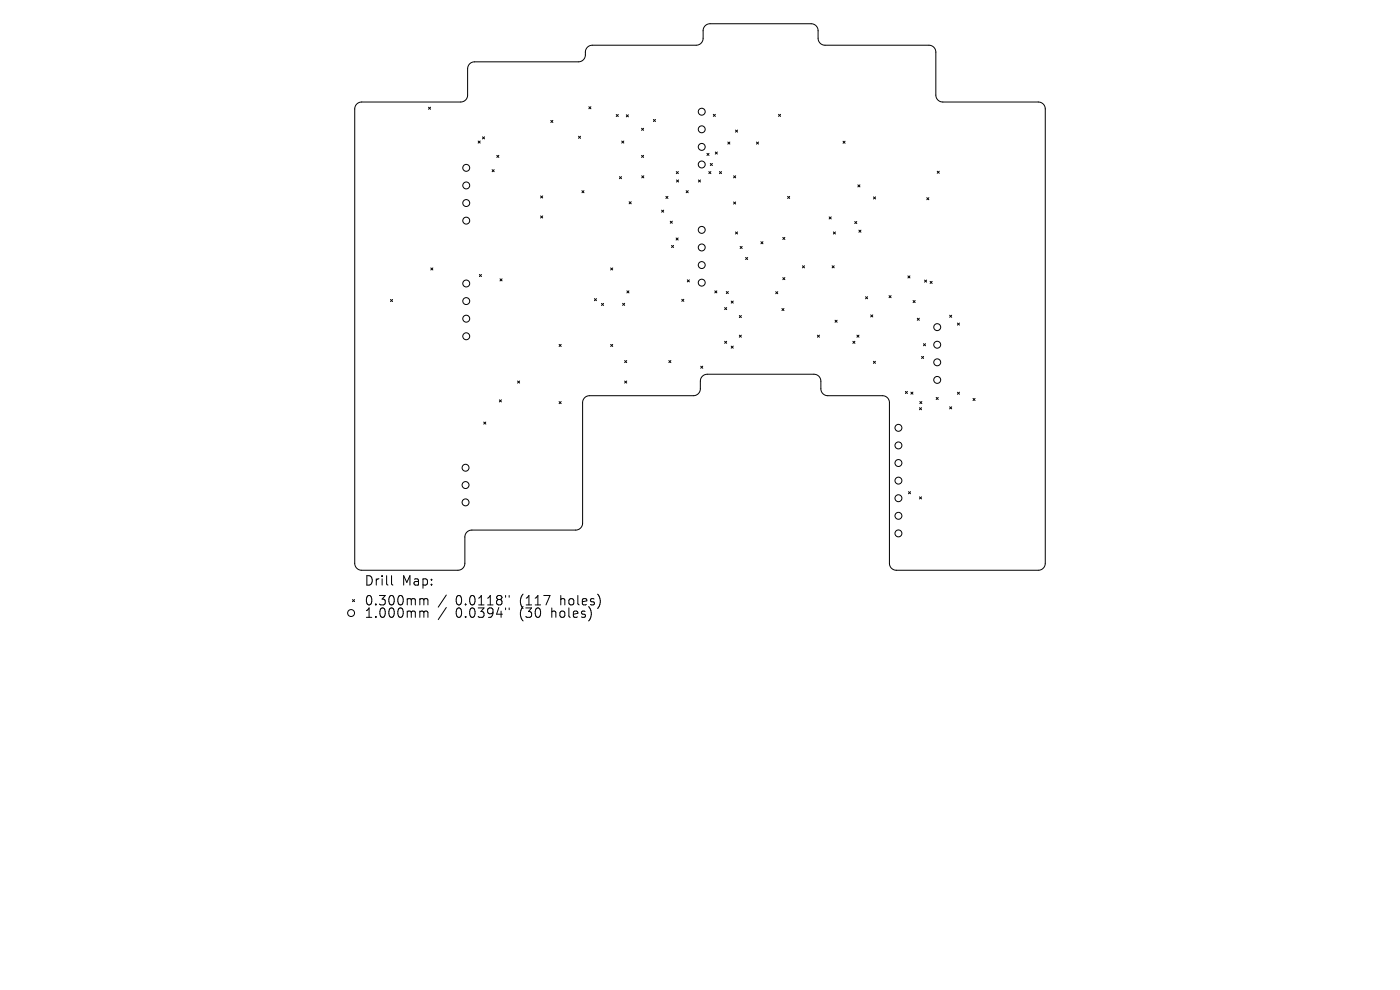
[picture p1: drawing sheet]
<svg xmlns="http://www.w3.org/2000/svg" width="297mm" height="210mm" viewBox="0 0 297 210" stroke-linecap="round" stroke-linejoin="round" font-family="sans-serif">
<defs><g id="words">
<g font-size="2.8">
<text x="77.2" y="124.5">Drill</text>
<text x="85.2" y="124.5">Map:</text>
<text x="77.2" y="128.7">0.300mm</text>
<text x="77.2" y="131.3">1.000mm</text>
<text x="96.7" y="128.7">0.0118&quot;</text>
<text x="96.7" y="131.3">0.0394&quot;</text>
<text x="110.4" y="128.7">(117</text>
<text x="110.4" y="131.3">(30</text>
<text x="117.3" y="131.3">holes)</text>
<text x="119.2" y="128.7">holes)</text>
</g>
</g></defs>
<g fill="none" stroke="#000" stroke-width=".21">
<path d="M75.7 22.1l.5-.4 .5-.1h21a1.47 1.47 0 0 0 1.5-1.4v-5.7a1.47 1.47 0 0 1 1.5-1.4h22.1a1.47 1.47 0 0 0 1.4-1.5v-.5a1.47 1.47 0 0 1 1.5-1.5h22.1a1.47 1.47 0 0 0 1.4-1.5v-1.6a1.47 1.47 0 0 1 1.4-1.5h21.6a1.47 1.47 0 0 1 1.4 1.5v1.8a1.47 1.47 0 0 0 1.4 1.3h22.1a1.47 1.47 0 0 1 1.4 1.5v9.2a1.47 1.47 0 0 0 1.5 1.3h20.3a1.47 1.47 0 0 1 1.4 1.5v96.4a1.47 1.47 0 0 1-1.4 1.5h-30.3a1.47 1.47 0 0 1-1.3-1.5v-34.2a1.47 1.47 0 0 0-1.5-1.4h-11.6a1.47 1.47 0 0 1-1.5-1.4v-1.8a1.47 1.47 0 0 0-1.4-1.3h-22.8a1.47 1.47 0 0 0-1.3 1.5v1.6a1.47 1.47 0 0 1-1.5 1.4h-22.2a1.47 1.47 0 0 0-1.3 1.5v25.6a1.47 1.47 0 0 1-1.5 1.4l-22.1 .1a1.47 1.47 0 0 0-1.4 1.4v5.7a1.47 1.47 0 0 1-1.5 1.4h-20.4a1.47 1.47 0 0 1-1.4-1.5v-96.4l.1-.6zM90.9 22.7l.4 .5M91.3 22.7l-.4 .5M101.4 29.9l.5 .5M101.9 29.9l-.5 .5M102.4 29l.4 .5M102.8 29l-.4 .5M104.4 36l.4 .4M104.8 36l-.4 .4M105.4 33l.4 .4M105.8 33l-.4 .4M116.8 25.5l.5 .5"/>
<path d="M117.3 25.5l-.5 .5M122.7 28.9l.5 .4M123.2 28.9l-.5 .4M124.9 22.6l.5 .5M125.4 22.6l-.5 .5M130.7 24.3l.5 .4M131.2 24.3l-.5 .4M131.4 37.5l.5 .4M131.9 37.5l-.5 .4M131.9 29.9l.4 .5M132.3 29.9l-.4 .5M132.9 24.3l.4 .5"/>
<path d="M133.3 24.3l-.4 .5M136.1 27.2l.4 .5M136.1 33l.4 .4M136.1 37.3l.5 .4M136.5 27.2l-.4 .5M136.5 33l-.4 .4M136.6 37.3l-.5 .4M138.6 25.3l.5 .5M139.1 25.3l-.5 .5M143.5 36.4l.4 .4M143.5 38.2l.5 .4M143.9 36.4l-.4 .4"/>
<path d="M144 38.2l-.5 .4M148.2 38.2l.4 .4M148.6 38.2l-.4 .4M150 32.5l.4 .5M150.4 36.4l.4 .4M150.4 32.5l-.4 .5M150.7 34.7l.4 .4M150.8 36.4l-.4 .4M151.1 34.7l-.4 .4M151.3 24.3l.5 .4M151.7 32.2l.5 .5M151.8 24.3l-.5 .4"/>
<path d="M152.2 32.2l-.5 .5M152.6 36.4l.5 .4M153.1 36.4l-.5 .4M154.4 30.1l.4 .5M154.8 30.1l-.4 .5M155.6 37.3l.5 .4M156 27.6l.5 .4M156.1 37.3l-.5 .4M156.5 27.6l-.5 .4M160.5 30.1l.4 .5M160.9 30.1l-.4 .5M165.2 24.3l.4 .4"/>
<path d="M165.6 24.3l-.4 .4M178.8 30l.5 .4M179.3 30l-.5 .4M182 39.2l.4 .5M182.4 39.2l-.4 .5M198.8 36.3l.5 .5M199.3 36.3l-.5 .5M91.4 56.8l.4 .5M91.8 56.8l-.4 .5M101.7 58.2l.4 .5M102.1 58.2l-.4 .5M106.1 59.1l.4 .5"/>
<path d="M106.5 59.1l-.4 .5M114.7 41.6l.4 .4M114.7 45.8l.4 .4M115.1 41.6l-.4 .4M115.1 45.8l-.4 .4M123.4 40.4l.5 .5M123.9 40.4l-.5 .5M129.5 56.8l.5 .5M130 56.8l-.5 .5M133.5 42.8l.4 .4M133.9 42.8l-.4 .4M140.4 44.6l.4 .4"/>
<path d="M140.8 44.6l-.4 .4M141.3 41.7l.4 .4M141.7 41.7l-.4 .4M142.2 46.9l.4 .5M142.5 52.1l.4 .4M142.6 46.9l-.4 .5M142.9 52.1l-.4 .4M143.4 50.5l.5 .4M143.9 50.5l-.5 .4M145.6 40.4l.4 .5M145.8 59.4l.4 .4M146 40.4l-.4 .5"/>
<path d="M146.2 59.4l-.4 .4M155.6 42.8l.5 .5M156 49.2l.5 .4M156.1 42.8l-.5 .5M156.5 49.2l-.5 .4M157 52.3l.5 .4M157.5 52.3l-.5 .4M158.2 54.6l.4 .5M158.6 54.6l-.4 .5M161.4 51.3l.5 .4M161.9 51.3l-.5 .4M166.1 50.4l.4 .4"/>
<path d="M166.1 58.9l.4 .4M166.5 50.4l-.4 .4M166.5 58.9l-.4 .4M167.1 41.7l.4 .4M167.5 41.7l-.4 .4M170.2 56.4l.5 .4M170.7 56.4l-.5 .4M175.9 46l.4 .5M176.3 46l-.4 .5M176.5 56.4l.5 .4M176.8 49.2l.4 .4M177 56.4l-.5 .4"/>
<path d="M177.2 49.2l-.4 .4M181.3 47l.5 .4M181.8 47l-.5 .4M182.2 48.8l.4 .5M182.6 48.8l-.4 .5M185.3 41.8l.4 .4M185.7 41.8l-.4 .4M192.6 58.5l.4 .5M193 58.5l-.4 .5M196.1 59.4l.5 .4M196.6 59.4l-.5 .4M196.6 41.9l.4 .5"/>
<path d="M197 41.9l-.4 .5M197.3 59.7l.5 .4M197.8 59.7l-.5 .4M82.8 63.5l.5 .5M83.3 63.5l-.5 .5M118.6 73.1l.5 .4M119.1 73.1l-.5 .4M126.1 63.3l.4 .5M126.5 63.3l-.4 .5M127.6 64.4l.4 .4M128 64.4l-.4 .4M129.5 73.1l.5 .4"/>
<path d="M130 73.1l-.5 .4M132.1 64.3l.4 .5M132.5 76.5l.5 .4M132.5 64.3l-.4 .5M133 76.5l-.5 .4M133 61.7l.4 .4M133.4 61.7l-.4 .4M141.9 76.5l.4 .4M142.3 76.5l-.4 .4M144.6 63.5l.5 .4M145.1 63.5l-.5 .4M148.6 77.7l.5 .4"/>
<path d="M149.1 77.7l-.5 .4M151.6 61.7l.5 .4M152.1 61.7l-.5 .4M153.7 65.2l.5 .5M153.7 72.4l.5 .4M154.1 61.8l.4 .5M154.2 65.2l-.5 .5M154.2 72.4l-.5 .4M154.5 61.8l-.4 .5M155.1 63.9l.5 .4M155.1 73.4l.5 .5M155.6 63.9l-.5 .4"/>
<path d="M155.6 73.4l-.5 .5M156.8 66.9l.5 .5M156.8 71.1l.5 .4M157.3 66.9l-.5 .5M157.3 71.1l-.5 .4M164.6 61.9l.4 .4M165 61.9l-.4 .4M165.9 65.4l.4 .5M166.3 65.4l-.4 .5M173.4 71.1l.4 .4M173.8 71.1l-.4 .4M177.2 67.9l.4 .5"/>
<path d="M177.6 67.9l-.4 .5M180.9 72.4l.5 .4M181.4 72.4l-.5 .4M181.8 71.1l.4 .4M182.2 71.1l-.4 .4M183.6 62.9l.5 .5M184.1 62.9l-.5 .5M184.7 66.8l.5 .4M185.2 66.8l-.5 .4M185.3 76.6l.4 .5M185.7 76.6l-.4 .5M188.6 62.7l.4 .5"/>
<path d="M189 62.7l-.4 .5M193.7 63.7l.4 .5M194.1 63.7l-.4 .5M194.6 67.5l.4 .5M195 67.5l-.4 .5M195.5 75.6l.4 .4M195.9 72.9l.4 .4M195.9 75.6l-.4 .4M196.3 72.9l-.4 .4M201.5 66.9l.4 .4M201.9 66.9l-.4 .4M203.1 68.5l.5 .5"/>
<path d="M203.6 68.5l-.5 .5M102.6 89.5l.5 .5M103.1 89.5l-.5 .5M105.9 84.8l.5 .5M106.4 84.8l-.5 .5M109.8 80.8l.4 .5M110.2 80.8l-.4 .5M118.6 85.2l.4 .4M119 85.2l-.4 .4M132.5 80.8l.5 .5M133 80.8l-.5 .5M192.1 83l.4 .5"/>
<path d="M192.5 83l-.4 .5M193.2 83.2l.5 .4M193.7 83.2l-.5 .4M195.1 86.5l.4 .4M195.1 85.2l.5 .4M195.5 86.5l-.4 .4M195.6 85.2l-.5 .4M198.6 84.3l.4 .4M199 84.3l-.4 .4M201.5 86.3l.4 .4M201.9 86.3l-.4 .4M203.1 83.2l.5 .4"/>
<path d="M203.6 83.2l-.5 .4M206.4 84.5l.5 .5M206.9 84.5l-.5 .5M192.7 104.3l.5 .4M193.2 104.3l-.5 .4M195.1 105.4l.4 .4M195.5 105.4l-.4 .4M74.8 127.2l.4 .4M75.2 127.2l-.4 .4M83.1 122.1v1.7l.2 .3M89.3 127h.3l.3 .3M89.3 129.6h.3l.3 .3"/>
<path d="M89.9 127.3l.3-.3 .5 .1 .1 1.2M89.9 127.3v1M89.9 129.9v1.1M89.9 129.9l.3-.3 .5 .1 .1 1.3M94.7 126.2l-1.7 2.6M94.7 128.9l-1.7 2.5M107.3 126.3v.4M107.3 129v.3M108 126.3v.4M108 129v.3"/>
<circle cx="98.9" cy="35.6" r=".73"/>
<circle cx="98.9" cy="39.3" r=".73"/>
<circle cx="148.9" cy="27.4" r=".73"/>
<circle cx="148.9" cy="31.2" r=".73"/>
<circle cx="148.9" cy="23.7" r=".73"/>
<circle cx="148.9" cy="34.9" r=".73"/>
<circle cx="98.9" cy="43.1" r=".73"/>
<circle cx="98.9" cy="46.8" r=".73"/>
<circle cx="148.9" cy="56.2" r=".73"/>
<circle cx="148.9" cy="48.8" r=".73"/>
<circle cx="148.9" cy="60" r=".73"/>
<circle cx="148.9" cy="52.5" r=".73"/>
<circle cx="98.9" cy="63.9" r=".73"/>
<circle cx="98.9" cy="67.6" r=".73"/>
<circle cx="98.9" cy="60.1" r=".73"/>
<circle cx="98.9" cy="71.3" r=".73"/>
<circle cx="198.8" cy="73.1" r=".73"/>
<circle cx="198.8" cy="69.4" r=".73"/>
<circle cx="198.8" cy="76.9" r=".73"/>
<circle cx="98.8" cy="99.2" r=".73"/>
<circle cx="190.6" cy="94.5" r=".73"/>
<circle cx="190.6" cy="98.2" r=".73"/>
<circle cx="190.6" cy="90.8" r=".73"/>
<circle cx="198.8" cy="80.6" r=".73"/>
<circle cx="98.8" cy="106.6" r=".73"/>
<circle cx="98.8" cy="102.9" r=".73"/>
<circle cx="190.6" cy="102" r=".73"/>
<circle cx="190.6" cy="105.7" r=".73"/>
<circle cx="190.6" cy="113.2" r=".73"/>
<circle cx="190.6" cy="109.4" r=".73"/>
<circle cx="74.5" cy="130" r=".73"/>
</g>
<use href="#words"/>
</svg>
